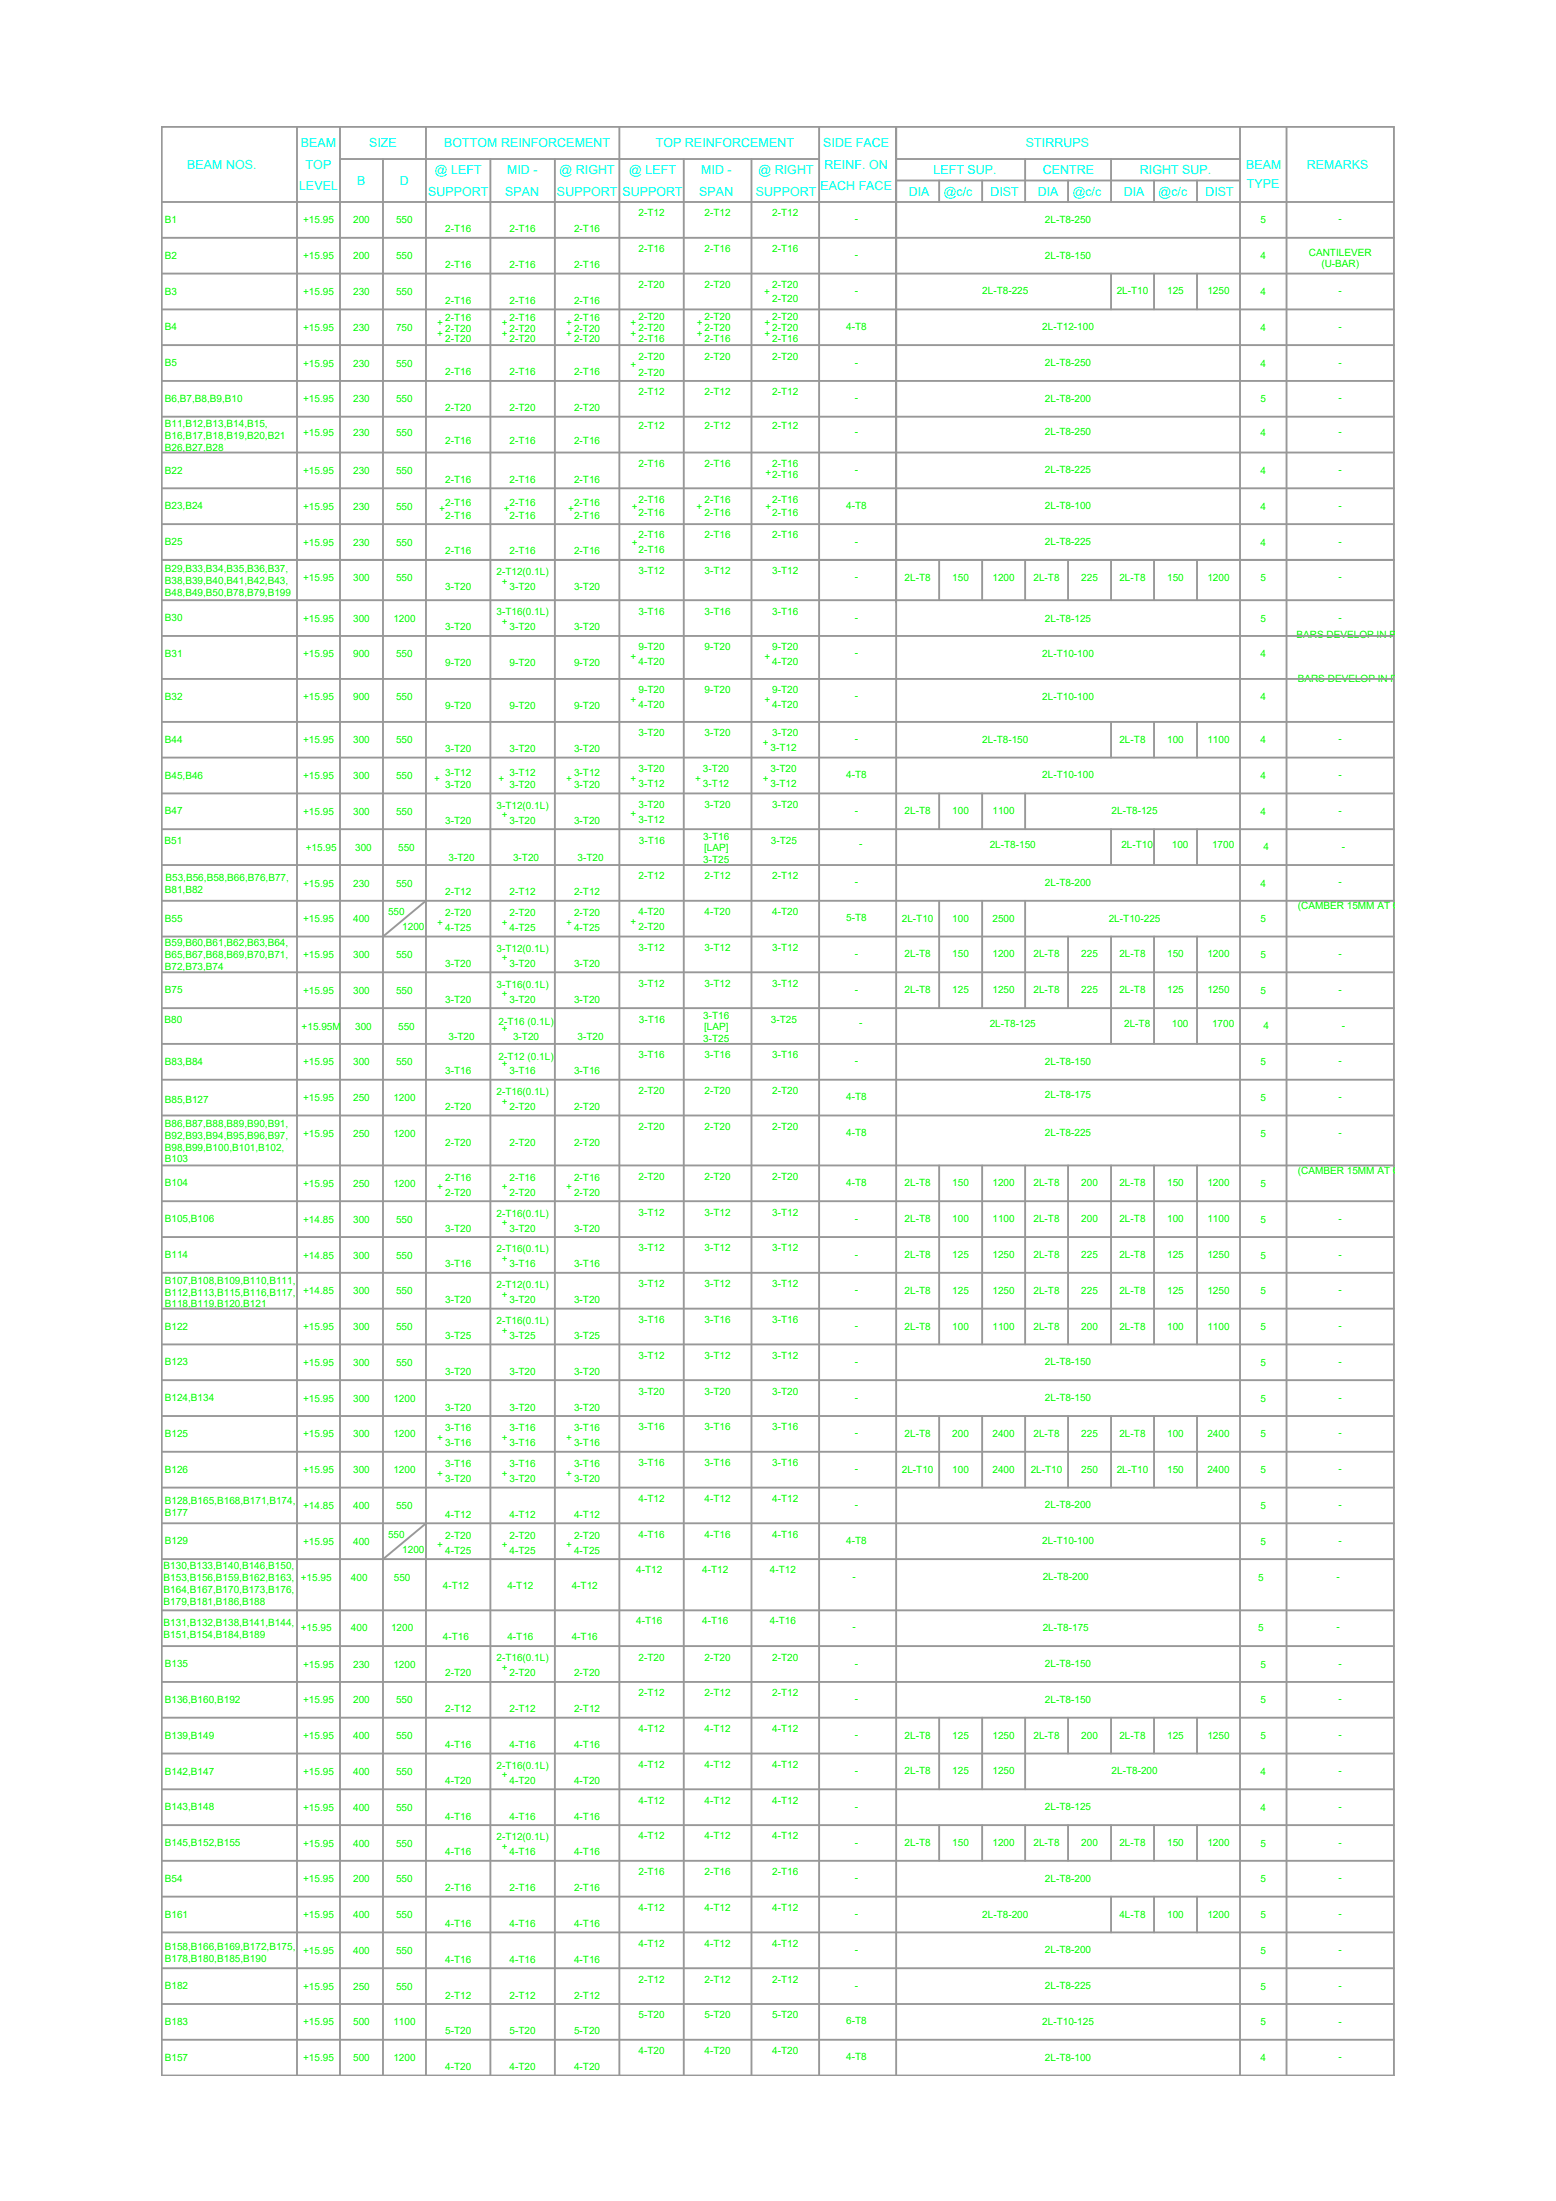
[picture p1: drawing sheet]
<svg xmlns="http://www.w3.org/2000/svg" width="210mm" height="297mm" viewBox="0 0 210 297" stroke-linecap="round" stroke-linejoin="round" font-family="sans-serif">
<defs><g id="words">
<g font-size="1.7" fill="#0ff">
<text x="25.3" y="22.8">BEAM NOS.</text>
<text x="40.6" y="19.9">BEAM</text>
<text x="41.2" y="22.8">TOP</text>
<text x="49.8" y="19.9">SIZE</text>
<text x="58.7" y="23.5">@ LEFT</text>
<text x="59.9" y="19.9">BOTTOM REINFORCEMENT</text>
<text x="68.4" y="23.5">MID -</text>
<text x="75.5" y="23.5">@ RIGHT</text>
<text x="84.9" y="23.5">@ LEFT</text>
<text x="88.5" y="19.9">TOP REINFORCEMENT</text>
<text x="94.6" y="23.5">MID -</text>
<text x="102.3" y="23.5">@ RIGHT</text>
<text x="111" y="19.9">SIDE FACE</text>
<text x="111.2" y="22.8">REINF. ON</text>
<text x="125.9" y="23.5">LEFT SUP.</text>
<text x="138.4" y="19.9">STIRRUPS</text>
<text x="140.7" y="23.5">CENTRE</text>
<text x="153.8" y="23.5">RIGHT SUP.</text>
<text x="168.1" y="22.8">BEAM</text>
<text x="176.3" y="22.8">REMARKS</text>
<text x="40.3" y="25.7">LEVEL</text>
<text x="48.2" y="25">B</text>
<text x="54" y="25">D</text>
<text x="57.7" y="26.4">SUPPORT</text>
<text x="68.2" y="26.4">SPAN</text>
<text x="75.1" y="26.4">SUPPORT</text>
<text x="84" y="26.4">SUPPORT</text>
<text x="94.3" y="26.4">SPAN</text>
<text x="102" y="26.4">SUPPORT</text>
<text x="110.7" y="25.7">EACH FACE</text>
<text x="122.6" y="26.4">DIA</text>
<text x="127.3" y="26.4">@c/c</text>
<text x="133.6" y="26.4">DIST</text>
<text x="140" y="26.4">DIA</text>
<text x="144.7" y="26.4">@c/c</text>
<text x="151.6" y="26.4">DIA</text>
<text x="156.3" y="26.4">@c/c</text>
<text x="162.6" y="26.4">DIST</text>
<text x="168.2" y="25.4">TYPE</text>
</g>
<g font-size="1.3" fill="#0f0">
<text x="86.1" y="29.2">2-T12</text>
<text x="95" y="29.2">2-T12</text>
<text x="104.2" y="29.2">2-T12</text>
<text x="22.2" y="30.1">B1</text>
<text x="22.2" y="35">B2</text>
<text x="40.9" y="35">+15.95</text>
<text x="40.9" y="30.2">+15.95</text>
<text x="47.6" y="35">200</text>
<text x="47.6" y="30.2">200</text>
<text x="53.4" y="35">550</text>
<text x="53.4" y="30.2">550</text>
<text x="60" y="31.4">2-T16</text>
<text x="68.7" y="31.4">2-T16</text>
<text x="77.4" y="31.4">2-T16</text>
<text x="86.1" y="34">2-T16</text>
<text x="95" y="34">2-T16</text>
<text x="104.2" y="34">2-T16</text>
<text x="115.3" y="34.9">-</text>
<text x="115.3" y="30">-</text>
<text x="141" y="34.9">2L-T8-150</text>
<text x="141" y="30.1">2L-T8-250</text>
<text x="170" y="35">4</text>
<text x="170" y="30.2">5</text>
<text x="176.6" y="34.5">CANTILEVER</text>
<text x="178.3" y="36">(U-BAR)</text>
<text x="180.6" y="30">-</text>
<text x="22.2" y="39.8">B3</text>
<text x="40.9" y="39.8">+15.95</text>
<text x="47.6" y="39.8">230</text>
<text x="53.4" y="39.8">550</text>
<text x="60" y="36.2">2-T16</text>
<text x="60" y="41">2-T16</text>
<text x="68.7" y="36.2">2-T16</text>
<text x="68.7" y="41">2-T16</text>
<text x="77.4" y="36.2">2-T16</text>
<text x="77.4" y="41">2-T16</text>
<text x="86.1" y="38.9">2-T20</text>
<text x="95" y="38.9">2-T20</text>
<text x="103.1" y="39.8">+</text>
<text x="104.2" y="38.9">2-T20</text>
<text x="104.2" y="40.8">2-T20</text>
<text x="115.3" y="39.7">-</text>
<text x="132.5" y="39.7">2L-T8-225</text>
<text x="150.6" y="39.7">2L-T10</text>
<text x="157.4" y="39.7">125</text>
<text x="162.9" y="39.7">1250</text>
<text x="170" y="39.8">4</text>
<text x="180.6" y="39.7">-</text>
<text x="22.2" y="44.6">B4</text>
<text x="40.9" y="44.7">+15.95</text>
<text x="47.6" y="44.7">230</text>
<text x="53.4" y="44.7">750</text>
<text x="59" y="45.5">+</text>
<text x="59" y="44">+</text>
<text x="60" y="46.2">2-T20</text>
<text x="60" y="44.8">2-T20</text>
<text x="60" y="43.4">2-T16</text>
<text x="67.7" y="45.5">+</text>
<text x="67.7" y="44">+</text>
<text x="68.7" y="46.2">2-T20</text>
<text x="68.7" y="44.8">2-T20</text>
<text x="68.7" y="43.4">2-T16</text>
<text x="76.4" y="45.5">+</text>
<text x="76.4" y="44">+</text>
<text x="77.4" y="46.2">2-T20</text>
<text x="77.4" y="44.8">2-T20</text>
<text x="77.4" y="43.4">2-T16</text>
<text x="85.1" y="43.9">+</text>
<text x="85.1" y="45.4">+</text>
<text x="86.1" y="43.2">2-T20</text>
<text x="86.1" y="44.7">2-T20</text>
<text x="86.1" y="46.2">2-T16</text>
<text x="94" y="43.9">+</text>
<text x="94" y="45.4">+</text>
<text x="95" y="43.2">2-T20</text>
<text x="95" y="44.7">2-T20</text>
<text x="95" y="46.2">2-T16</text>
<text x="103.1" y="43.9">+</text>
<text x="103.1" y="45.4">+</text>
<text x="104.2" y="43.2">2-T20</text>
<text x="104.2" y="44.7">2-T20</text>
<text x="104.2" y="46.2">2-T16</text>
<text x="114.1" y="44.5">4-T8</text>
<text x="140.6" y="44.6">2L-T12-100</text>
<text x="170" y="44.7">4</text>
<text x="180.6" y="44.5">-</text>
<text x="22.2" y="49.4">B5</text>
<text x="40.9" y="49.5">+15.95</text>
<text x="47.6" y="49.5">230</text>
<text x="53.4" y="49.5">550</text>
<text x="60" y="50.7">2-T16</text>
<text x="68.7" y="50.7">2-T16</text>
<text x="77.4" y="50.7">2-T16</text>
<text x="85.1" y="49.7">+</text>
<text x="86.1" y="53.3">2-T12</text>
<text x="86.1" y="48.5">2-T20</text>
<text x="86.1" y="50.7">2-T20</text>
<text x="95" y="53.3">2-T12</text>
<text x="95" y="48.5">2-T20</text>
<text x="104.2" y="53.3">2-T12</text>
<text x="104.2" y="48.5">2-T20</text>
<text x="115.3" y="49.3">-</text>
<text x="141" y="49.4">2L-T8-250</text>
<text x="170" y="49.5">4</text>
<text x="180.6" y="49.3">-</text>
<text x="22.2" y="57.6">B11,B12,B13,B14,B15,</text>
<text x="22.2" y="59.2">B16,B17,B18,B19,B20,B21</text>
<text x="22.2" y="54.2">B6,B7,B8,B9,B10</text>
<text x="40.9" y="58.8">+15.95</text>
<text x="40.9" y="54.3">+15.95</text>
<text x="47.6" y="58.8">230</text>
<text x="47.6" y="54.3">230</text>
<text x="53.4" y="58.8">550</text>
<text x="53.4" y="54.3">550</text>
<text x="60" y="60">2-T16</text>
<text x="60" y="55.5">2-T20</text>
<text x="68.7" y="60">2-T16</text>
<text x="68.7" y="55.5">2-T20</text>
<text x="77.4" y="60">2-T16</text>
<text x="77.4" y="55.5">2-T20</text>
<text x="86.1" y="57.8">2-T12</text>
<text x="95" y="57.8">2-T12</text>
<text x="104.2" y="57.8">2-T12</text>
<text x="115.3" y="58.6">-</text>
<text x="115.3" y="54.2">-</text>
<text x="141" y="58.7">2L-T8-250</text>
<text x="141" y="54.2">2L-T8-200</text>
<text x="170" y="58.8">4</text>
<text x="170" y="54.3">5</text>
<text x="180.6" y="58.6">-</text>
<text x="180.6" y="54.2">-</text>
<text x="22.2" y="60.8">B26,B27,B28</text>
<text x="22.2" y="63.9">B22</text>
<text x="40.9" y="64">+15.95</text>
<text x="47.6" y="64">230</text>
<text x="53.4" y="64">550</text>
<text x="60" y="65.2">2-T16</text>
<text x="68.7" y="65.2">2-T16</text>
<text x="77.4" y="65.2">2-T16</text>
<text x="86.1" y="63">2-T16</text>
<text x="95" y="63">2-T16</text>
<text x="103.2" y="64.3">+2-T16</text>
<text x="104.2" y="63">2-T16</text>
<text x="115.3" y="63.8">-</text>
<text x="141" y="63.9">2L-T8-225</text>
<text x="170" y="64">4</text>
<text x="180.6" y="63.8">-</text>
<text x="22.2" y="68.7">B23,B24</text>
<text x="40.9" y="68.8">+15.95</text>
<text x="47.6" y="68.8">230</text>
<text x="53.4" y="68.8">550</text>
<text x="59.3" y="69.1">+</text>
<text x="60" y="70">2-T16</text>
<text x="60" y="68.2">2-T16</text>
<text x="68" y="69.1">+</text>
<text x="68.7" y="70">2-T16</text>
<text x="68.7" y="68.2">2-T16</text>
<text x="76.7" y="69.1">+</text>
<text x="77.4" y="70">2-T16</text>
<text x="77.4" y="68.2">2-T16</text>
<text x="85.3" y="68.8">+</text>
<text x="86.1" y="67.8">2-T16</text>
<text x="86.1" y="69.6">2-T16</text>
<text x="93.9" y="68.8">+</text>
<text x="95" y="67.8">2-T16</text>
<text x="95" y="69.6">2-T16</text>
<text x="103.2" y="68.8">+</text>
<text x="104.2" y="67.8">2-T16</text>
<text x="104.2" y="69.6">2-T16</text>
<text x="114.1" y="68.7">4-T8</text>
<text x="141" y="68.7">2L-T8-100</text>
<text x="170" y="68.8">4</text>
<text x="180.6" y="68.7">-</text>
<text x="22.2" y="77.2">B29,B33,B34,B35,B36,B37,</text>
<text x="22.2" y="73.6">B25</text>
<text x="40.9" y="73.6">+15.95</text>
<text x="47.6" y="73.6">230</text>
<text x="53.4" y="73.6">550</text>
<text x="60" y="74.8">2-T16</text>
<text x="67" y="77.6">2-T12(0.1L)</text>
<text x="68.7" y="74.8">2-T16</text>
<text x="77.4" y="74.8">2-T16</text>
<text x="85.3" y="73.6">+</text>
<text x="86.1" y="77.5">3-T12</text>
<text x="86.1" y="72.7">2-T16</text>
<text x="86.1" y="74.6">2-T16</text>
<text x="95" y="77.5">3-T12</text>
<text x="95" y="72.7">2-T16</text>
<text x="104.2" y="77.5">3-T12</text>
<text x="104.2" y="72.7">2-T16</text>
<text x="115.3" y="73.5">-</text>
<text x="141" y="73.6">2L-T8-225</text>
<text x="170" y="73.6">4</text>
<text x="180.6" y="73.5">-</text>
<text x="22.2" y="78.8">B38,B39,B40,B41,B42,B43,</text>
<text x="22.2" y="80.5">B48,B49,B50,B78,B79,B199</text>
<text x="22.2" y="83.8">B30</text>
<text x="40.9" y="78.5">+15.95</text>
<text x="40.9" y="83.9">+15.95</text>
<text x="47.6" y="78.5">300</text>
<text x="47.6" y="83.9">300</text>
<text x="53.1" y="83.9">1200</text>
<text x="53.4" y="78.5">550</text>
<text x="60" y="79.7">3-T20</text>
<text x="67" y="83.1">3-T16(0.1L)</text>
<text x="67.7" y="78.9">+</text>
<text x="68.7" y="79.7">3-T20</text>
<text x="77.4" y="79.7">3-T20</text>
<text x="86.1" y="82.9">3-T16</text>
<text x="95" y="82.9">3-T16</text>
<text x="104.2" y="82.9">3-T16</text>
<text x="115.3" y="78.3">-</text>
<text x="115.3" y="83.8">-</text>
<text x="122" y="78.4">2L-T8</text>
<text x="128.5" y="78.4">150</text>
<text x="133.9" y="78.4">1200</text>
<text x="139.4" y="78.4">2L-T8</text>
<text x="141" y="84">2L-T8-125</text>
<text x="145.9" y="78.4">225</text>
<text x="151" y="78.4">2L-T8</text>
<text x="157.4" y="78.4">150</text>
<text x="162.9" y="78.4">1200</text>
<text x="170" y="78.5">5</text>
<text x="170" y="83.9">5</text>
<text x="180.6" y="78.3">-</text>
<text x="180.6" y="83.8">-</text>
<text x="22.2" y="88.7">B31</text>
<text x="40.9" y="88.7">+15.95</text>
<text x="47.6" y="88.7">900</text>
<text x="53.4" y="88.7">550</text>
<text x="60" y="85.1">3-T20</text>
<text x="60" y="89.9">9-T20</text>
<text x="67.7" y="84.4">+</text>
<text x="68.7" y="85.1">3-T20</text>
<text x="68.7" y="89.9">9-T20</text>
<text x="77.4" y="85.1">3-T20</text>
<text x="77.4" y="89.9">9-T20</text>
<text x="85.1" y="89.1">+</text>
<text x="86.1" y="87.8">9-T20</text>
<text x="86.1" y="89.8">4-T20</text>
<text x="95" y="87.8">9-T20</text>
<text x="103.1" y="89.1">+</text>
<text x="104.2" y="87.8">9-T20</text>
<text x="104.2" y="89.8">4-T20</text>
<text x="115.3" y="88.6">-</text>
<text x="140.6" y="88.6">2L-T10-100</text>
<text x="170" y="88.7">4</text>
<text x="174.9" y="86.2">BARS DEVELOP IN PC177</text>
<text x="22.2" y="94.5">B32</text>
<text x="40.9" y="94.5">+15.95</text>
<text x="47.6" y="94.5">900</text>
<text x="53.4" y="94.5">550</text>
<text x="60" y="95.7">9-T20</text>
<text x="68.7" y="95.7">9-T20</text>
<text x="77.4" y="95.7">9-T20</text>
<text x="85.1" y="94.9">+</text>
<text x="86.1" y="93.6">9-T20</text>
<text x="86.1" y="95.6">4-T20</text>
<text x="95" y="93.6">9-T20</text>
<text x="103.1" y="94.9">+</text>
<text x="104.2" y="93.6">9-T20</text>
<text x="104.2" y="95.6">4-T20</text>
<text x="115.3" y="94.4">-</text>
<text x="140.6" y="94.4">2L-T10-100</text>
<text x="170" y="94.5">4</text>
<text x="175.1" y="92.1">BARS DEVELOP IN PC181</text>
<text x="22.2" y="100.3">B44</text>
<text x="40.9" y="100.3">+15.95</text>
<text x="47.6" y="100.3">300</text>
<text x="53.4" y="100.3">550</text>
<text x="60" y="101.5">3-T20</text>
<text x="68.7" y="101.5">3-T20</text>
<text x="77.4" y="101.5">3-T20</text>
<text x="86.1" y="99.4">3-T20</text>
<text x="95" y="99.4">3-T20</text>
<text x="102.9" y="100.7">+</text>
<text x="104" y="101.4">3-T12</text>
<text x="104.2" y="99.4">3-T20</text>
<text x="115.3" y="100.2">-</text>
<text x="132.5" y="100.2">2L-T8-150</text>
<text x="151" y="100.2">2L-T8</text>
<text x="157.4" y="100.2">100</text>
<text x="162.9" y="100.2">1100</text>
<text x="170" y="100.3">4</text>
<text x="180.6" y="100.2">-</text>
<text x="22.2" y="105.1">B45,B46</text>
<text x="40.9" y="105.1">+15.95</text>
<text x="47.6" y="105.1">300</text>
<text x="53.4" y="105.1">550</text>
<text x="58.6" y="105.5">+</text>
<text x="60" y="106.3">3-T20</text>
<text x="60" y="104.8">3-T12</text>
<text x="67.3" y="105.5">+</text>
<text x="68.7" y="106.3">3-T20</text>
<text x="68.7" y="104.8">3-T12</text>
<text x="76.4" y="105.5">+</text>
<text x="77.4" y="106.3">3-T20</text>
<text x="77.4" y="104.8">3-T12</text>
<text x="85.1" y="105.5">+</text>
<text x="86.1" y="104.2">3-T20</text>
<text x="86.1" y="106.2">3-T12</text>
<text x="93.8" y="105.5">+</text>
<text x="94.8" y="104.2">3-T20</text>
<text x="94.8" y="106.2">3-T12</text>
<text x="102.9" y="105.5">+</text>
<text x="104" y="104.2">3-T20</text>
<text x="104" y="106.2">3-T12</text>
<text x="114.1" y="105">4-T8</text>
<text x="140.6" y="105.1">2L-T10-100</text>
<text x="170" y="105.1">4</text>
<text x="180.6" y="105">-</text>
<text x="22.2" y="113.9">B51</text>
<text x="22.2" y="109.9">B47</text>
<text x="40.9" y="110">+15.95</text>
<text x="47.6" y="110">300</text>
<text x="53.4" y="110">550</text>
<text x="60" y="111.2">3-T20</text>
<text x="67" y="109.1">3-T12(0.1L)</text>
<text x="67.7" y="110.4">+</text>
<text x="68.7" y="111.2">3-T20</text>
<text x="77.4" y="111.2">3-T20</text>
<text x="85.1" y="110.3">+</text>
<text x="86.1" y="109">3-T20</text>
<text x="86.1" y="111.1">3-T12</text>
<text x="86.2" y="113.9">3-T16</text>
<text x="94.9" y="113.3">3-T16</text>
<text x="95" y="109">3-T20</text>
<text x="104" y="113.9">3-T25</text>
<text x="104.2" y="109">3-T20</text>
<text x="115.3" y="109.8">-</text>
<text x="122" y="109.9">2L-T8</text>
<text x="128.5" y="109.9">100</text>
<text x="133.9" y="109.9">1100</text>
<text x="150" y="109.9">2L-T8-125</text>
<text x="170" y="110">4</text>
<text x="180.6" y="109.8">-</text>
<text x="22.3" y="118.8">B53,B56,B58,B66,B76,B77,</text>
<text x="40.9" y="119.6">+15.95</text>
<text x="41.3" y="114.8">+15.95</text>
<text x="47.6" y="119.6">230</text>
<text x="47.9" y="114.8">300</text>
<text x="53.4" y="119.6">550</text>
<text x="53.7" y="114.8">550</text>
<text x="60.5" y="116.2">3-T20</text>
<text x="69.2" y="116.2">3-T20</text>
<text x="77.9" y="116.2">3-T20</text>
<text x="86.1" y="118.7">2-T12</text>
<text x="94.9" y="116.5">3-T25</text>
<text x="95" y="114.8">[LAP]</text>
<text x="95" y="118.7">2-T12</text>
<text x="104.2" y="118.7">2-T12</text>
<text x="115.3" y="119.5">-</text>
<text x="115.9" y="114.3">-</text>
<text x="133.5" y="114.5">2L-T8-150</text>
<text x="141" y="119.6">2L-T8-200</text>
<text x="151.3" y="114.5">2L-T10</text>
<text x="158.1" y="114.5">100</text>
<text x="163.5" y="114.5">1700</text>
<text x="170" y="119.6">4</text>
<text x="170.5" y="114.7">4</text>
<text x="180.6" y="119.5">-</text>
<text x="181" y="114.8">-</text>
<text x="22.2" y="120.5">B81,B82</text>
<text x="22.2" y="124.4">B55</text>
<text x="40.9" y="124.5">+15.95</text>
<text x="47.6" y="124.5">400</text>
<text x="52.3" y="123.5">550</text>
<text x="54.3" y="125.5">1200</text>
<text x="59" y="124.9">+</text>
<text x="60" y="120.8">2-T12</text>
<text x="60" y="125.7">4-T25</text>
<text x="60" y="123.6">2-T20</text>
<text x="67.7" y="124.9">+</text>
<text x="68.7" y="120.8">2-T12</text>
<text x="68.7" y="125.7">4-T25</text>
<text x="68.7" y="123.6">2-T20</text>
<text x="76.4" y="124.9">+</text>
<text x="77.4" y="120.8">2-T12</text>
<text x="77.4" y="125.7">4-T25</text>
<text x="77.4" y="123.6">2-T20</text>
<text x="85.1" y="124.8">+</text>
<text x="86.1" y="123.5">4-T20</text>
<text x="86.1" y="125.5">2-T20</text>
<text x="95" y="123.5">4-T20</text>
<text x="104.2" y="123.5">4-T20</text>
<text x="114.1" y="124.3">5-T8</text>
<text x="121.7" y="124.4">2L-T10</text>
<text x="128.5" y="124.4">100</text>
<text x="133.9" y="124.4">2500</text>
<text x="149.6" y="124.4">2L-T10-225</text>
<text x="170" y="124.5">5</text>
<text x="175.1" y="122.7">(CAMBER 15MM AT CENTRE)</text>
<text x="22.2" y="127.7">B59,B60,B61,B62,B63,B64,</text>
<text x="22.2" y="129.3">B65,B67,B68,B69,B70,B71,</text>
<text x="22.2" y="131">B72,B73,B74</text>
<text x="40.9" y="129.3">+15.95</text>
<text x="47.6" y="129.3">300</text>
<text x="53.4" y="129.3">550</text>
<text x="60" y="130.5">3-T20</text>
<text x="67" y="128.5">3-T12(0.1L)</text>
<text x="67.7" y="129.7">+</text>
<text x="68.7" y="130.5">3-T20</text>
<text x="77.4" y="130.5">3-T20</text>
<text x="86.1" y="128.3">3-T12</text>
<text x="95" y="128.3">3-T12</text>
<text x="104.2" y="128.3">3-T12</text>
<text x="115.3" y="129.2">-</text>
<text x="122" y="129.2">2L-T8</text>
<text x="128.5" y="129.2">150</text>
<text x="133.9" y="129.2">1200</text>
<text x="139.4" y="129.2">2L-T8</text>
<text x="145.9" y="129.2">225</text>
<text x="151" y="129.2">2L-T8</text>
<text x="157.4" y="129.2">150</text>
<text x="162.9" y="129.2">1200</text>
<text x="170" y="129.3">5</text>
<text x="180.6" y="129.2">-</text>
<text x="22.2" y="134.1">B75</text>
<text x="40.9" y="134.1">+15.95</text>
<text x="47.6" y="134.1">300</text>
<text x="53.4" y="134.1">550</text>
<text x="60" y="135.3">3-T20</text>
<text x="67" y="133.3">3-T16(0.1L)</text>
<text x="67.7" y="134.6">+</text>
<text x="68.7" y="135.3">3-T20</text>
<text x="77.4" y="135.3">3-T20</text>
<text x="86.1" y="133.2">3-T12</text>
<text x="94.9" y="137.5">3-T16</text>
<text x="95" y="133.2">3-T12</text>
<text x="104.2" y="133.2">3-T12</text>
<text x="115.3" y="134">-</text>
<text x="122" y="134">2L-T8</text>
<text x="128.5" y="134">125</text>
<text x="133.9" y="134">1250</text>
<text x="139.4" y="134">2L-T8</text>
<text x="145.9" y="134">225</text>
<text x="151" y="134">2L-T8</text>
<text x="157.4" y="134">125</text>
<text x="162.9" y="134">1250</text>
<text x="170" y="134.1">5</text>
<text x="180.6" y="134">-</text>
<text x="22.2" y="138.1">B80</text>
<text x="22.2" y="143.7">B83,B84</text>
<text x="40.7" y="139">+15.95M</text>
<text x="40.9" y="143.8">+15.95</text>
<text x="47.6" y="143.8">300</text>
<text x="47.9" y="139">300</text>
<text x="53.4" y="143.8">550</text>
<text x="53.7" y="139">550</text>
<text x="60.5" y="140.3">3-T20</text>
<text x="67.3" y="138.3">2-T16 (0.1L)</text>
<text x="67.3" y="143.1">2-T12 (0.1L)</text>
<text x="67.7" y="139.2">+</text>
<text x="69.2" y="140.3">3-T20</text>
<text x="77.9" y="140.3">3-T20</text>
<text x="86.1" y="142.8">3-T16</text>
<text x="86.2" y="138.1">3-T16</text>
<text x="94.9" y="140.6">3-T25</text>
<text x="95" y="139">[LAP]</text>
<text x="95" y="142.8">3-T16</text>
<text x="104" y="138.1">3-T25</text>
<text x="104.2" y="142.8">3-T16</text>
<text x="115.3" y="143.7">-</text>
<text x="115.9" y="138.5">-</text>
<text x="133.5" y="138.6">2L-T8-125</text>
<text x="141" y="143.7">2L-T8-150</text>
<text x="151.6" y="138.6">2L-T8</text>
<text x="158.1" y="138.6">100</text>
<text x="163.5" y="138.6">1700</text>
<text x="170" y="143.8">5</text>
<text x="170.5" y="138.8">4</text>
<text x="180.6" y="143.7">-</text>
<text x="181" y="138.9">-</text>
<text x="22.2" y="148.9">B85,B127</text>
<text x="40.9" y="148.6">+15.95</text>
<text x="47.6" y="148.6">250</text>
<text x="53.1" y="148.6">1200</text>
<text x="60" y="149.8">2-T20</text>
<text x="60" y="145">3-T16</text>
<text x="67" y="147.8">2-T16(0.1L)</text>
<text x="67.7" y="149.1">+</text>
<text x="67.7" y="144.1">+</text>
<text x="68.7" y="149.8">2-T20</text>
<text x="68.7" y="145">3-T16</text>
<text x="77.4" y="149.8">2-T20</text>
<text x="77.4" y="145">3-T16</text>
<text x="86.1" y="147.7">2-T20</text>
<text x="95" y="147.7">2-T20</text>
<text x="104.2" y="147.7">2-T20</text>
<text x="114.1" y="148.5">4-T8</text>
<text x="141" y="148.1">2L-T8-175</text>
<text x="170" y="148.6">5</text>
<text x="180.6" y="148.5">-</text>
<text x="22.2" y="152">B86,B87,B88,B89,B90,B91,</text>
<text x="22.2" y="153.7">B92,B93,B94,B95,B96,B97,</text>
<text x="22.2" y="155.3">B98,B99,B100,B101,B102,</text>
<text x="40.9" y="153.4">+15.95</text>
<text x="47.6" y="153.4">250</text>
<text x="53.1" y="153.4">1200</text>
<text x="60" y="154.6">2-T20</text>
<text x="68.7" y="154.6">2-T20</text>
<text x="77.4" y="154.6">2-T20</text>
<text x="86.1" y="152.5">2-T20</text>
<text x="95" y="152.5">2-T20</text>
<text x="104.2" y="152.5">2-T20</text>
<text x="114.1" y="153.3">4-T8</text>
<text x="141" y="153.4">2L-T8-225</text>
<text x="170" y="153.4">5</text>
<text x="180.6" y="153.3">-</text>
<text x="22.2" y="156.9">B103</text>
<text x="22.2" y="160.1">B104</text>
<text x="40.9" y="160.2">+15.95</text>
<text x="47.6" y="160.2">250</text>
<text x="53.1" y="160.2">1200</text>
<text x="59" y="160.6">+</text>
<text x="60" y="161.4">2-T20</text>
<text x="60" y="159.3">2-T16</text>
<text x="67.7" y="160.6">+</text>
<text x="68.7" y="161.4">2-T20</text>
<text x="68.7" y="159.3">2-T16</text>
<text x="76.4" y="160.6">+</text>
<text x="77.4" y="161.4">2-T20</text>
<text x="77.4" y="159.3">2-T16</text>
<text x="86.1" y="159.2">2-T20</text>
<text x="95" y="159.2">2-T20</text>
<text x="104.2" y="159.2">2-T20</text>
<text x="114.1" y="160">4-T8</text>
<text x="122" y="160.1">2L-T8</text>
<text x="128.5" y="160.1">150</text>
<text x="133.9" y="160.1">1200</text>
<text x="139.4" y="160.1">2L-T8</text>
<text x="145.9" y="160.1">200</text>
<text x="151" y="160.1">2L-T8</text>
<text x="157.4" y="160.1">150</text>
<text x="162.9" y="160.1">1200</text>
<text x="170" y="160.2">5</text>
<text x="175.1" y="158.4">(CAMBER 15MM AT CENTRE)</text>
<text x="22.2" y="164.9">B105,B106</text>
<text x="40.9" y="165">+14.85</text>
<text x="47.6" y="165">300</text>
<text x="53.4" y="165">550</text>
<text x="60" y="166.2">3-T20</text>
<text x="67" y="164.2">2-T16(0.1L)</text>
<text x="67.7" y="165.5">+</text>
<text x="68.7" y="166.2">3-T20</text>
<text x="77.4" y="166.2">3-T20</text>
<text x="86.1" y="164.1">3-T12</text>
<text x="95" y="164.1">3-T12</text>
<text x="104.2" y="164.1">3-T12</text>
<text x="115.3" y="164.9">-</text>
<text x="122" y="164.9">2L-T8</text>
<text x="128.5" y="164.9">100</text>
<text x="133.9" y="164.9">1100</text>
<text x="139.4" y="164.9">2L-T8</text>
<text x="145.9" y="164.9">200</text>
<text x="151" y="164.9">2L-T8</text>
<text x="157.4" y="164.9">100</text>
<text x="162.9" y="164.9">1100</text>
<text x="170" y="165">5</text>
<text x="180.6" y="164.9">-</text>
<text x="22.2" y="173.2">B107,B108,B109,B110,B111,</text>
<text x="22.2" y="169.8">B114</text>
<text x="40.9" y="169.8">+14.85</text>
<text x="47.6" y="169.8">300</text>
<text x="53.4" y="169.8">550</text>
<text x="60" y="171">3-T16</text>
<text x="67" y="173.8">2-T12(0.1L)</text>
<text x="67" y="169">2-T16(0.1L)</text>
<text x="67.7" y="170.3">+</text>
<text x="68.7" y="171">3-T16</text>
<text x="77.4" y="171">3-T16</text>
<text x="86.1" y="173.7">3-T12</text>
<text x="86.1" y="168.9">3-T12</text>
<text x="95" y="173.7">3-T12</text>
<text x="95" y="168.9">3-T12</text>
<text x="104.2" y="173.7">3-T12</text>
<text x="104.2" y="168.9">3-T12</text>
<text x="115.3" y="169.7">-</text>
<text x="122" y="169.8">2L-T8</text>
<text x="128.5" y="169.8">125</text>
<text x="133.9" y="169.8">1250</text>
<text x="139.4" y="169.8">2L-T8</text>
<text x="145.9" y="169.8">225</text>
<text x="151" y="169.8">2L-T8</text>
<text x="157.4" y="169.8">125</text>
<text x="162.9" y="169.8">1250</text>
<text x="170" y="169.8">5</text>
<text x="180.6" y="169.7">-</text>
<text x="22.2" y="174.8">B112,B113,B115,B116,B117,</text>
<text x="22.2" y="176.5">B118,B119,B120,B121</text>
<text x="22.2" y="179.4">B122</text>
<text x="40.9" y="174.7">+14.85</text>
<text x="40.9" y="179.5">+15.95</text>
<text x="47.6" y="174.7">300</text>
<text x="47.6" y="179.5">300</text>
<text x="53.4" y="174.7">550</text>
<text x="53.4" y="179.5">550</text>
<text x="60" y="175.9">3-T20</text>
<text x="67" y="178.7">2-T16(0.1L)</text>
<text x="67.7" y="175.1">+</text>
<text x="67.7" y="180">+</text>
<text x="68.7" y="175.9">3-T20</text>
<text x="77.4" y="175.9">3-T20</text>
<text x="86.1" y="178.6">3-T16</text>
<text x="95" y="178.6">3-T16</text>
<text x="104.2" y="178.6">3-T16</text>
<text x="115.3" y="174.5">-</text>
<text x="115.3" y="179.4">-</text>
<text x="122" y="174.6">2L-T8</text>
<text x="122" y="179.4">2L-T8</text>
<text x="128.5" y="174.6">125</text>
<text x="128.5" y="179.4">100</text>
<text x="133.9" y="174.6">1250</text>
<text x="133.9" y="179.4">1100</text>
<text x="139.4" y="174.6">2L-T8</text>
<text x="139.4" y="179.4">2L-T8</text>
<text x="145.9" y="174.6">225</text>
<text x="145.9" y="179.4">200</text>
<text x="151" y="174.6">2L-T8</text>
<text x="151" y="179.4">2L-T8</text>
<text x="157.4" y="174.6">125</text>
<text x="157.4" y="179.4">100</text>
<text x="162.9" y="174.6">1250</text>
<text x="162.9" y="179.4">1100</text>
<text x="170" y="174.7">5</text>
<text x="170" y="179.5">5</text>
<text x="180.6" y="174.5">-</text>
<text x="180.6" y="179.4">-</text>
<text x="22.2" y="184.3">B123</text>
<text x="40.9" y="184.3">+15.95</text>
<text x="47.6" y="184.3">300</text>
<text x="53.4" y="184.3">550</text>
<text x="60" y="180.7">3-T25</text>
<text x="60" y="185.5">3-T20</text>
<text x="68.7" y="180.7">3-T25</text>
<text x="68.7" y="185.5">3-T20</text>
<text x="77.4" y="180.7">3-T25</text>
<text x="77.4" y="185.5">3-T20</text>
<text x="86.1" y="183.4">3-T12</text>
<text x="95" y="183.4">3-T12</text>
<text x="104.2" y="183.4">3-T12</text>
<text x="115.3" y="184.2">-</text>
<text x="141" y="184.3">2L-T8-150</text>
<text x="170" y="184.3">5</text>
<text x="180.6" y="184.2">-</text>
<text x="22.2" y="189.1">B124,B134</text>
<text x="40.9" y="189.2">+15.95</text>
<text x="47.6" y="189.2">300</text>
<text x="53.1" y="189.2">1200</text>
<text x="60" y="190.4">3-T20</text>
<text x="68.7" y="190.4">3-T20</text>
<text x="77.4" y="190.4">3-T20</text>
<text x="86.1" y="188.2">3-T20</text>
<text x="95" y="188.2">3-T20</text>
<text x="104.2" y="188.2">3-T20</text>
<text x="115.3" y="189">-</text>
<text x="141" y="189.1">2L-T8-150</text>
<text x="170" y="189.2">5</text>
<text x="180.6" y="189">-</text>
<text x="22.2" y="193.9">B125</text>
<text x="40.9" y="194">+15.95</text>
<text x="47.6" y="194">300</text>
<text x="53.1" y="194">1200</text>
<text x="59" y="194.5">+</text>
<text x="60" y="195.2">3-T16</text>
<text x="60" y="193.2">3-T16</text>
<text x="60" y="198">3-T16</text>
<text x="67.7" y="194.5">+</text>
<text x="68.7" y="195.2">3-T16</text>
<text x="68.7" y="193.2">3-T16</text>
<text x="68.7" y="198">3-T16</text>
<text x="76.4" y="194.5">+</text>
<text x="77.4" y="195.2">3-T16</text>
<text x="77.4" y="193.2">3-T16</text>
<text x="77.4" y="198">3-T16</text>
<text x="86.1" y="193">3-T16</text>
<text x="86.1" y="197.9">3-T16</text>
<text x="95" y="193">3-T16</text>
<text x="95" y="197.9">3-T16</text>
<text x="104.2" y="193">3-T16</text>
<text x="104.2" y="197.9">3-T16</text>
<text x="115.3" y="193.9">-</text>
<text x="122" y="193.9">2L-T8</text>
<text x="128.5" y="193.9">200</text>
<text x="133.9" y="193.9">2400</text>
<text x="139.4" y="193.9">2L-T8</text>
<text x="145.9" y="193.9">225</text>
<text x="151" y="193.9">2L-T8</text>
<text x="157.4" y="193.9">100</text>
<text x="162.9" y="193.9">2400</text>
<text x="170" y="194">5</text>
<text x="180.6" y="193.9">-</text>
<text x="22.2" y="203">B128,B165,B168,B171,B174,</text>
<text x="22.2" y="198.8">B126</text>
<text x="40.9" y="203.7">+14.85</text>
<text x="40.9" y="198.8">+15.95</text>
<text x="47.6" y="203.7">400</text>
<text x="47.6" y="198.8">300</text>
<text x="53.1" y="198.8">1200</text>
<text x="53.4" y="203.7">550</text>
<text x="59" y="199.3">+</text>
<text x="60" y="200">3-T20</text>
<text x="67.7" y="199.3">+</text>
<text x="68.7" y="200">3-T20</text>
<text x="76.4" y="199.3">+</text>
<text x="77.4" y="200">3-T20</text>
<text x="86.1" y="202.7">4-T12</text>
<text x="95" y="202.7">4-T12</text>
<text x="104.2" y="202.7">4-T12</text>
<text x="115.3" y="203.5">-</text>
<text x="115.3" y="198.7">-</text>
<text x="121.7" y="198.7">2L-T10</text>
<text x="128.5" y="198.7">100</text>
<text x="133.9" y="198.7">2400</text>
<text x="139" y="198.7">2L-T10</text>
<text x="141" y="203.6">2L-T8-200</text>
<text x="145.9" y="198.7">250</text>
<text x="150.6" y="198.7">2L-T10</text>
<text x="157.4" y="198.7">150</text>
<text x="162.9" y="198.7">2400</text>
<text x="170" y="203.7">5</text>
<text x="170" y="198.8">5</text>
<text x="180.6" y="203.5">-</text>
<text x="180.6" y="198.7">-</text>
<text x="22.2" y="204.6">B177</text>
<text x="22.2" y="208.4">B129</text>
<text x="40.9" y="208.5">+15.95</text>
<text x="47.6" y="208.5">400</text>
<text x="52.3" y="207.6">550</text>
<text x="54.3" y="209.6">1200</text>
<text x="59" y="208.9">+</text>
<text x="60" y="204.8">4-T12</text>
<text x="60" y="209.7">4-T25</text>
<text x="60" y="207.7">2-T20</text>
<text x="67.7" y="208.9">+</text>
<text x="68.7" y="204.8">4-T12</text>
<text x="68.7" y="209.7">4-T25</text>
<text x="68.7" y="207.7">2-T20</text>
<text x="76.4" y="208.9">+</text>
<text x="77.4" y="204.8">4-T12</text>
<text x="77.4" y="209.7">4-T25</text>
<text x="77.4" y="207.7">2-T20</text>
<text x="86.1" y="207.5">4-T16</text>
<text x="95" y="207.5">4-T16</text>
<text x="104.2" y="207.5">4-T16</text>
<text x="114.1" y="208.4">4-T8</text>
<text x="140.6" y="208.4">2L-T10-100</text>
<text x="170" y="208.5">5</text>
<text x="180.6" y="208.4">-</text>
<text x="22.1" y="211.8">B130,B133,B140,B146,B150,</text>
<text x="22.1" y="213.4">B153,B156,B159,B162,B163,</text>
<text x="22.1" y="215">B164,B167,B170,B173,B176,</text>
<text x="40.6" y="213.3">+15.95</text>
<text x="47.3" y="213.3">400</text>
<text x="53.1" y="213.3">550</text>
<text x="59.7" y="214.5">4-T12</text>
<text x="68.4" y="214.5">4-T12</text>
<text x="77.1" y="214.5">4-T12</text>
<text x="85.8" y="212.4">4-T12</text>
<text x="94.7" y="212.4">4-T12</text>
<text x="103.9" y="212.4">4-T12</text>
<text x="115" y="213.2">-</text>
<text x="140.7" y="213.2">2L-T8-200</text>
<text x="169.7" y="213.3">5</text>
<text x="180.3" y="213.2">-</text>
<text x="22.1" y="216.6">B179,B181,B186,B188</text>
<text x="22.1" y="219.5">B131,B132,B138,B141,B144,</text>
<text x="22.1" y="221.1">B151,B154,B184,B189</text>
<text x="40.6" y="220.1">+15.95</text>
<text x="47.3" y="220.1">400</text>
<text x="52.8" y="220.1">1200</text>
<text x="59.7" y="221.3">4-T16</text>
<text x="68.4" y="221.3">4-T16</text>
<text x="77.1" y="221.3">4-T16</text>
<text x="85.8" y="219.2">4-T16</text>
<text x="94.7" y="219.2">4-T16</text>
<text x="103.9" y="219.2">4-T16</text>
<text x="115" y="220">-</text>
<text x="140.7" y="220.1">2L-T8-175</text>
<text x="169.7" y="220.1">5</text>
<text x="180.3" y="220">-</text>
<text x="22.2" y="225">B135</text>
<text x="40.9" y="225.1">+15.95</text>
<text x="47.6" y="225.1">230</text>
<text x="53.1" y="225.1">1200</text>
<text x="60" y="226.2">2-T20</text>
<text x="67" y="224.2">2-T16(0.1L)</text>
<text x="67.7" y="225.5">+</text>
<text x="68.7" y="226.2">2-T20</text>
<text x="77.4" y="226.2">2-T20</text>
<text x="86.1" y="224.1">2-T20</text>
<text x="95" y="224.1">2-T20</text>
<text x="104.2" y="224.1">2-T20</text>
<text x="115.3" y="224.9">-</text>
<text x="141" y="225">2L-T8-150</text>
<text x="170" y="225.1">5</text>
<text x="180.6" y="224.9">-</text>
<text x="22.2" y="229.8">B136,B160,B192</text>
<text x="40.9" y="229.9">+15.95</text>
<text x="47.6" y="229.9">200</text>
<text x="53.4" y="229.9">550</text>
<text x="60" y="231.1">2-T12</text>
<text x="68.7" y="231.1">2-T12</text>
<text x="77.4" y="231.1">2-T12</text>
<text x="86.1" y="228.9">2-T12</text>
<text x="86.1" y="233.8">4-T12</text>
<text x="95" y="228.9">2-T12</text>
<text x="95" y="233.8">4-T12</text>
<text x="104.2" y="228.9">2-T12</text>
<text x="104.2" y="233.8">4-T12</text>
<text x="115.3" y="229.8">-</text>
<text x="141" y="229.8">2L-T8-150</text>
<text x="170" y="229.9">5</text>
<text x="180.6" y="229.8">-</text>
<text x="22.2" y="234.7">B139,B149</text>
<text x="22.2" y="239.5">B142,B147</text>
<text x="40.9" y="234.7">+15.95</text>
<text x="40.9" y="239.6">+15.95</text>
<text x="47.6" y="234.7">400</text>
<text x="47.6" y="239.6">400</text>
<text x="53.4" y="234.7">550</text>
<text x="53.4" y="239.6">550</text>
<text x="60" y="235.9">4-T16</text>
<text x="67" y="238.7">2-T16(0.1L)</text>
<text x="68.7" y="235.9">4-T16</text>
<text x="77.4" y="235.9">4-T16</text>
<text x="86.1" y="238.6">4-T12</text>
<text x="95" y="238.6">4-T12</text>
<text x="104.2" y="238.6">4-T12</text>
<text x="115.3" y="234.6">-</text>
<text x="115.3" y="239.4">-</text>
<text x="122" y="234.6">2L-T8</text>
<text x="122" y="239.5">2L-T8</text>
<text x="128.5" y="234.6">125</text>
<text x="128.5" y="239.5">125</text>
<text x="133.9" y="234.6">1250</text>
<text x="133.9" y="239.5">1250</text>
<text x="139.4" y="234.6">2L-T8</text>
<text x="145.9" y="234.6">200</text>
<text x="150" y="239.5">2L-T8-200</text>
<text x="151" y="234.6">2L-T8</text>
<text x="157.4" y="234.6">125</text>
<text x="162.9" y="234.6">1250</text>
<text x="170" y="234.7">5</text>
<text x="170" y="239.6">4</text>
<text x="180.6" y="234.6">-</text>
<text x="180.6" y="239.4">-</text>
<text x="22.2" y="244.3">B143,B148</text>
<text x="40.9" y="244.4">+15.95</text>
<text x="47.6" y="244.4">400</text>
<text x="53.4" y="244.4">550</text>
<text x="60" y="240.7">4-T20</text>
<text x="60" y="245.6">4-T16</text>
<text x="67.7" y="240">+</text>
<text x="68.7" y="240.7">4-T20</text>
<text x="68.7" y="245.6">4-T16</text>
<text x="77.4" y="240.7">4-T20</text>
<text x="77.4" y="245.6">4-T16</text>
<text x="86.1" y="243.4">4-T12</text>
<text x="95" y="243.4">4-T12</text>
<text x="104.2" y="243.4">4-T12</text>
<text x="115.3" y="244.2">-</text>
<text x="141" y="244.3">2L-T8-125</text>
<text x="170" y="244.4">4</text>
<text x="180.6" y="244.2">-</text>
<text x="22.2" y="249.1">B145,B152,B155</text>
<text x="40.9" y="249.2">+15.95</text>
<text x="47.6" y="249.2">400</text>
<text x="53.4" y="249.2">550</text>
<text x="60" y="250.4">4-T16</text>
<text x="67" y="248.4">2-T12(0.1L)</text>
<text x="67.7" y="249.7">+</text>
<text x="68.7" y="250.4">4-T16</text>
<text x="77.4" y="250.4">4-T16</text>
<text x="86.1" y="248.2">4-T12</text>
<text x="95" y="248.2">4-T12</text>
<text x="104.2" y="248.2">4-T12</text>
<text x="115.3" y="249.1">-</text>
<text x="122" y="249.1">2L-T8</text>
<text x="128.5" y="249.1">150</text>
<text x="133.9" y="249.1">1200</text>
<text x="139.4" y="249.1">2L-T8</text>
<text x="145.9" y="249.1">200</text>
<text x="151" y="249.1">2L-T8</text>
<text x="157.4" y="249.1">150</text>
<text x="162.9" y="249.1">1200</text>
<text x="170" y="249.2">5</text>
<text x="180.6" y="249.1">-</text>
<text x="22.2" y="254">B54</text>
<text x="40.9" y="254">+15.95</text>
<text x="47.6" y="254">200</text>
<text x="53.4" y="254">550</text>
<text x="60" y="255.2">2-T16</text>
<text x="68.7" y="255.2">2-T16</text>
<text x="77.4" y="255.2">2-T16</text>
<text x="86.1" y="257.9">4-T12</text>
<text x="86.1" y="253.1">2-T16</text>
<text x="95" y="257.9">4-T12</text>
<text x="95" y="253.1">2-T16</text>
<text x="104.2" y="257.9">4-T12</text>
<text x="104.2" y="253.1">2-T16</text>
<text x="115.3" y="253.9">-</text>
<text x="141" y="253.9">2L-T8-200</text>
<text x="170" y="254">5</text>
<text x="180.6" y="253.9">-</text>
<text x="22.2" y="263.2">B158,B166,B169,B172,B175,</text>
<text x="22.2" y="258.8">B161</text>
<text x="40.9" y="263.7">+15.95</text>
<text x="40.9" y="258.9">+15.95</text>
<text x="47.6" y="263.7">400</text>
<text x="47.6" y="258.9">400</text>
<text x="53.4" y="263.7">550</text>
<text x="53.4" y="258.9">550</text>
<text x="60" y="260.1">4-T16</text>
<text x="68.7" y="260.1">4-T16</text>
<text x="77.4" y="260.1">4-T16</text>
<text x="86.1" y="262.7">4-T12</text>
<text x="95" y="262.7">4-T12</text>
<text x="104.2" y="262.7">4-T12</text>
<text x="115.3" y="263.6">-</text>
<text x="115.3" y="258.7">-</text>
<text x="132.5" y="258.8">2L-T8-200</text>
<text x="141" y="263.6">2L-T8-200</text>
<text x="151" y="258.8">4L-T8</text>
<text x="157.4" y="258.8">100</text>
<text x="162.9" y="258.8">1200</text>
<text x="170" y="263.7">5</text>
<text x="170" y="258.9">5</text>
<text x="180.6" y="263.6">-</text>
<text x="180.6" y="258.7">-</text>
<text x="22.2" y="264.8">B178,B180,B185,B190</text>
<text x="22.2" y="268.5">B182</text>
<text x="40.9" y="268.5">+15.95</text>
<text x="47.6" y="268.5">250</text>
<text x="53.4" y="268.5">550</text>
<text x="60" y="264.9">4-T16</text>
<text x="60" y="269.7">2-T12</text>
<text x="68.7" y="264.9">4-T16</text>
<text x="68.7" y="269.7">2-T12</text>
<text x="77.4" y="264.9">4-T16</text>
<text x="77.4" y="269.7">2-T12</text>
<text x="86.1" y="267.6">2-T12</text>
<text x="95" y="267.6">2-T12</text>
<text x="104.2" y="267.6">2-T12</text>
<text x="115.3" y="268.4">-</text>
<text x="141" y="268.4">2L-T8-225</text>
<text x="170" y="268.5">5</text>
<text x="180.6" y="268.4">-</text>
<text x="22.2" y="273.3">B183</text>
<text x="40.9" y="273.4">+15.95</text>
<text x="47.6" y="273.4">500</text>
<text x="53.1" y="273.4">1100</text>
<text x="60" y="274.5">5-T20</text>
<text x="68.7" y="274.5">5-T20</text>
<text x="77.4" y="274.5">5-T20</text>
<text x="86.1" y="272.4">5-T20</text>
<text x="95" y="272.4">5-T20</text>
<text x="104.2" y="272.4">5-T20</text>
<text x="114.1" y="273.2">6-T8</text>
<text x="140.6" y="273.3">2L-T10-125</text>
<text x="170" y="273.4">5</text>
<text x="180.6" y="273.2">-</text>
<text x="22.2" y="278.1">B157</text>
<text x="40.9" y="278.2">+15.95</text>
<text x="47.6" y="278.2">500</text>
<text x="53.1" y="278.2">1200</text>
<text x="60" y="279.4">4-T20</text>
<text x="68.7" y="279.4">4-T20</text>
<text x="77.4" y="279.4">4-T20</text>
<text x="86.1" y="277.2">4-T20</text>
<text x="95" y="277.2">4-T20</text>
<text x="104.2" y="277.2">4-T20</text>
<text x="114.1" y="278">4-T8</text>
<text x="141" y="278.1">2L-T8-100</text>
<text x="170" y="278.2">4</text>
<text x="180.6" y="278">-</text>
</g>
</g></defs>
<!-- layer: S-ANNO-LEGN -->
<g fill="none" stroke="#989898" stroke-width=".25">
<path d="M21.8 17.1h.1M21.8 17.1h166.2v263h-166.2zM40.1 17.1v263M45.9 17.1v263M57.5 17.1v263M83.6 17.1v263M110.5 17.1v263M167.3 17.1v263M173.6 17.1v263M21.8 27.3h166.2M21.8 32.1h166.2M21.8 36.9h166.2"/>
<path d="M45.9 21.5h64.6M51.7 21.5v258.6M66.2 21.5v258.6M74.9 21.5v258.6M92.2 21.5v258.6M101.4 21.5v258.6M120.9 21.5h46.4M120.9 24.4h46.4M126.7 24.4v2.9M132.5 24.4v2.9M138.3 21.5v5.8M144.1 24.4v2.9"/>
<path d="M149.9 21.5v5.8M149.9 36.9v4.9M155.7 24.4v2.9M155.7 36.9v4.9M161.5 24.4v2.9M161.5 36.9v4.9M21.8 41.8h166.2M21.8 51.4h166.2M21.8 46.6h166.2M21.8 56.2h166.2M21.8 61.1h166.2M21.8 65.9h166.2"/>
<path d="M21.8 75.6h166.2M21.8 70.7h166.2M126.7 75.6v5.4M132.5 75.6v5.4M138.3 75.6v5.4M144.1 75.6v5.4M149.9 75.6v5.4M155.7 75.6v5.4M161.5 75.6v5.4M21.8 81h166.2M21.8 85.8h166.2M21.8 97.4h166.2"/>
<path d="M21.8 91.6h166.2M120.9 81.2v-64.1v263M149.9 97.4v4.8M155.7 97.4v4.8M161.5 97.4v4.8M21.8 107.1h166.2M21.8 102.2h166.2M21.8 116.7h166.2M21.8 111.9h166.2M126.7 107.1v4.8M132.5 107.1v4.8M138.3 107.1v4.8"/>
<path d="M149.9 111.9v4.8M155.7 111.9v4.8M161.5 111.9v4.8M21.8 121.6h166.2M21.8 131.2h166.2M21.8 126.4h166.2M21.8 136.1h166.2M57.5 121.6l-5.8 4.8M126.7 121.6v14.5M132.5 121.6v14.5M138.3 121.6v14.5M144.1 126.4v9.7"/>
<path d="M149.9 126.4v14.5M155.7 126.4v14.5M161.5 126.4v14.5M21.8 140.9h166.2M21.8 150.5h166.2M21.8 157.3h166.2M21.8 145.7h166.2M126.7 157.3v24.1M132.5 157.3v24.1M138.3 157.3v24.1M144.1 157.3v24.1M149.9 157.3v24.1"/>
<path d="M155.7 157.3v24.1M161.5 157.3v24.1M21.8 162.1h166.2M21.8 166.9h166.2M21.8 171.8h166.2M21.8 176.6h166.2M21.8 186.3h166.2M21.8 181.4h166.2M21.8 191.1h166.2M21.8 195.9h166.2M126.7 191.1v9.7M132.5 191.1v9.7"/>
<path d="M138.3 191.1v9.7M144.1 191.1v9.7M149.9 191.1v9.7M155.7 191.1v9.7M161.5 191.1v9.7M21.8 200.8h166.2M21.8 210.4h166.2M21.8 205.6h166.2M21.8 217.3h166.2M57.5 205.6l-5.8 4.8M21.8 231.8h166.2M21.8 227h166.2"/>
<path d="M21.8 236.7h166.2M21.8 222.2h166.2M126.7 231.8v9.7M132.5 231.8v9.7M138.3 231.8v9.7M144.1 231.8v4.9M149.9 231.8v4.9M155.7 231.8v4.9M161.5 231.8v4.9M21.8 241.5h166.2M21.8 246.3h166.2M21.8 256h166.2"/>
<path d="M21.8 251.1h166.2M126.7 246.3v4.8M132.5 246.3v4.8M138.3 246.3v4.8M144.1 246.3v4.8M149.9 246.3v4.8M149.9 256v4.8M155.7 246.3v4.8M155.7 256v4.8M161.5 246.3v4.8M161.5 256v4.8M21.8 260.8h166.2"/>
<path d="M21.8 265.6h166.2M21.8 270.5h166.2M21.8 275.3h166.2"/>
</g>
<use href="#words"/>
</svg>
